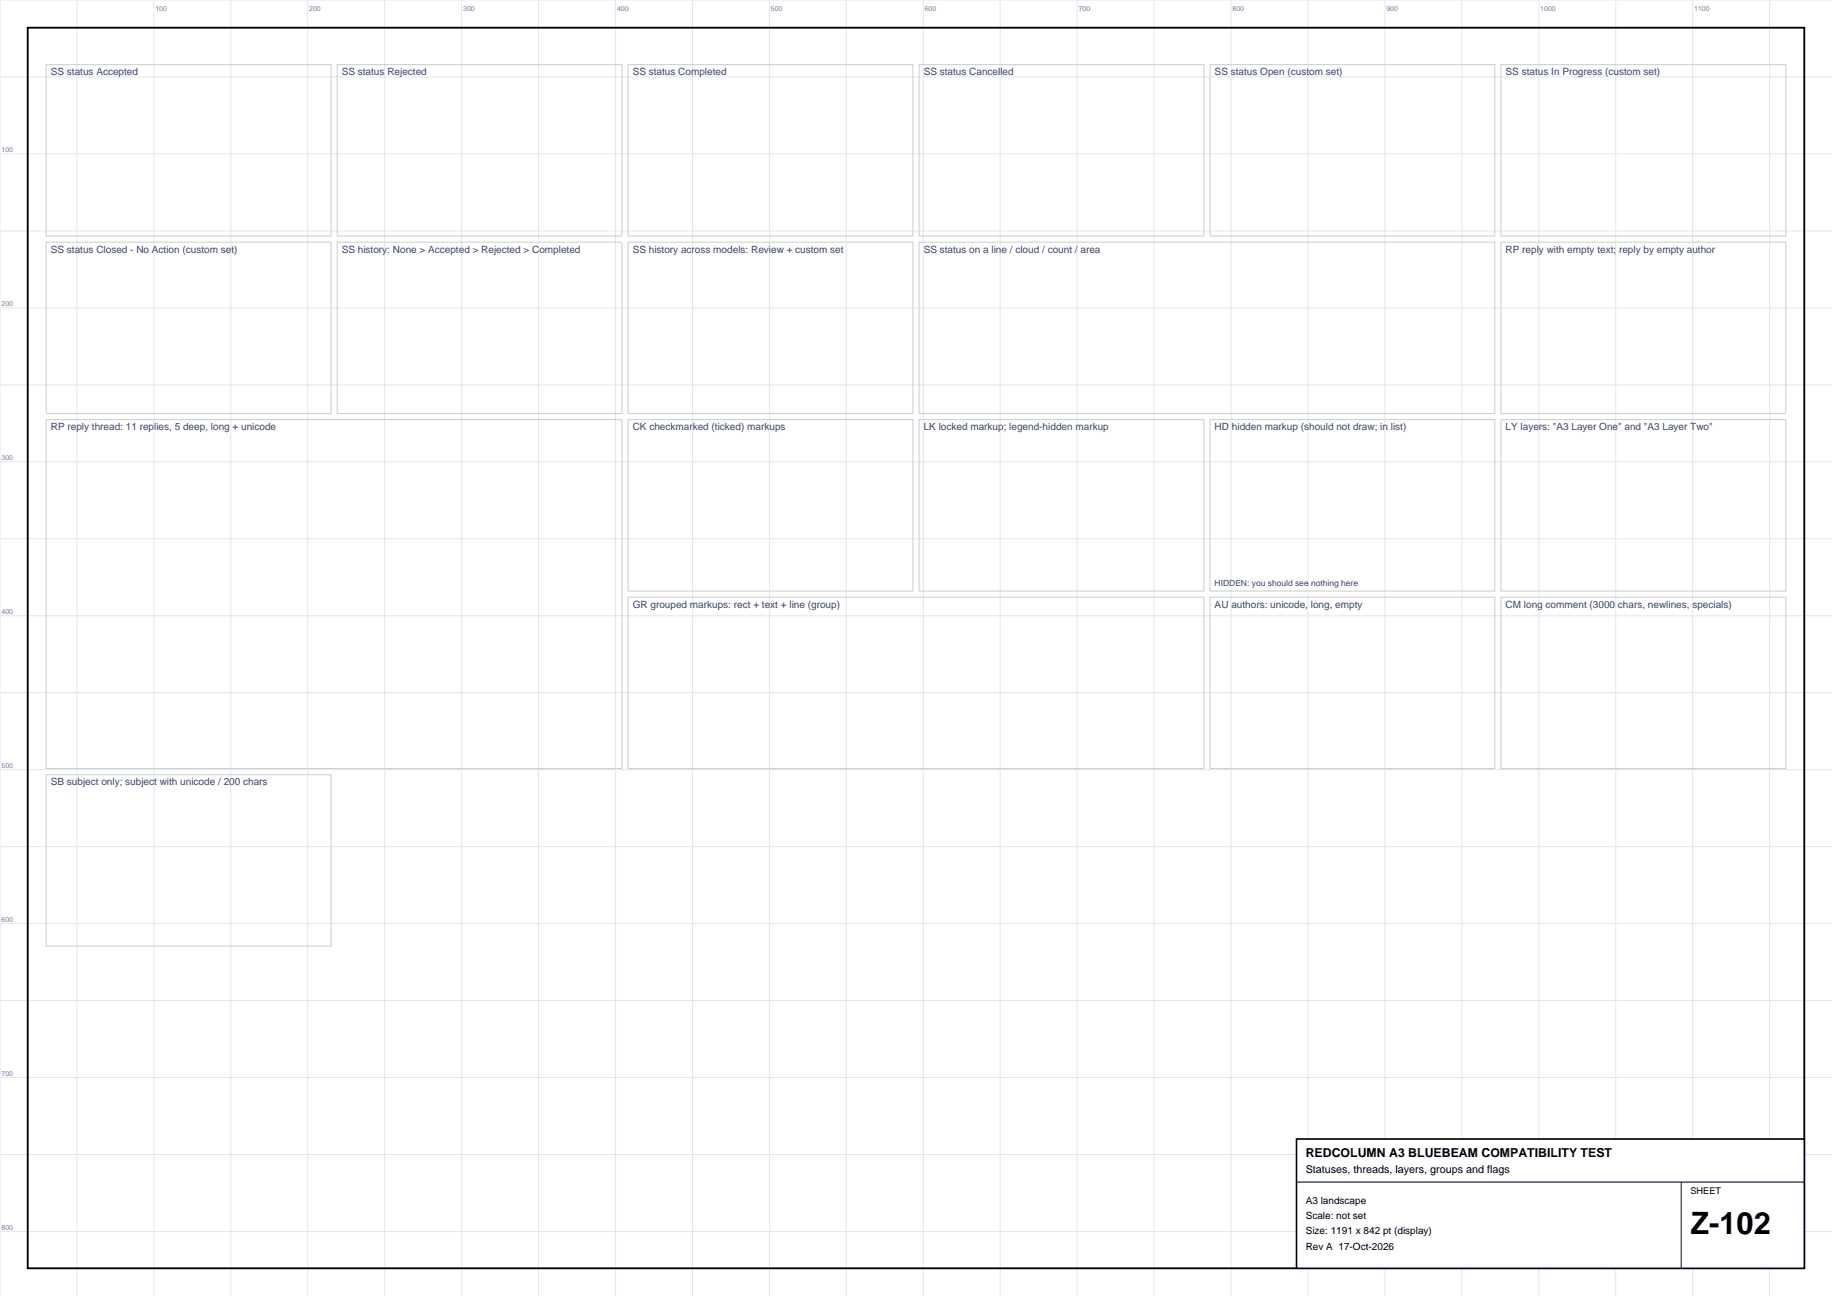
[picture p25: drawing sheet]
<svg xmlns="http://www.w3.org/2000/svg" width="420mm" height="297mm" viewBox="0 0 420 297" stroke-linecap="round" stroke-linejoin="round" font-family="sans-serif">
<defs><g id="words">
<text font-size="7.1" x="387.5" y="282.9">Z-102</text>
<text font-size="2.8" x="299.3" y="265.3">REDCOLUMN A3 BLUEBEAM COMPATIBILITY TEST</text>
<text font-size="2.5" x="299.3" y="268.8">Statuses, threads, layers, groups and flags</text>
<g font-size="2.3" fill="#334073">
<text x="11.6" y="17.3">SS status Accepted</text>
<text x="78.3" y="17.3">SS status Rejected</text>
<text x="145.1" y="17.3">SS status Completed</text>
<text x="211.8" y="17.3">SS status Cancelled</text>
<text x="278.5" y="17.3">SS status Open (custom set)</text>
<text x="345.2" y="17.3">SS status In Progress (custom set)</text>
<text x="11.6" y="58">SS status Closed - No Action (custom set)</text>
<text x="78.3" y="58">SS history: None &gt; Accepted &gt; Rejected &gt; Completed</text>
<text x="145.1" y="58">SS history across models: Review + custom set</text>
<text x="211.8" y="58">SS status on a line / cloud / count / area</text>
<text x="345.2" y="58">RP reply with empty text; reply by empty author</text>
<text x="11.6" y="98.6">RP reply thread: 11 replies, 5 deep, long + unicode</text>
<text x="145.1" y="98.6">CK checkmarked (ticked) markups</text>
<text x="211.8" y="98.6">LK locked markup; legend-hidden markup</text>
<text x="278.5" y="98.6">HD hidden markup (should not draw; in list)</text>
<text x="345.2" y="98.6">LY layers: &quot;A3 Layer One&quot; and &quot;A3 Layer Two&quot;</text>
<text x="145.1" y="139.3">GR grouped markups: rect + text + line (group)</text>
<text x="278.5" y="139.3">AU authors: unicode, long, empty</text>
<text x="345.2" y="139.3">CM long comment (3000 chars, newlines, specials)</text>
<text x="11.6" y="180">SB subject only; subject with unicode / 200 chars</text>
</g>
<g font-size="2.3">
<text x="299.3" y="275.8">A3 landscape</text>
<text x="299.3" y="279.4">Scale: not set</text>
<text x="299.3" y="282.9">Size: 1191 x 842 pt (display)</text>
<text x="299.3" y="286.4">Rev A 17-Oct-2026</text>
</g>
<text font-size="2.1" x="387.5" y="273.7">SHEET</text>
<text font-size="1.9" fill="#334073" x="278.5" y="134.4">HIDDEN: you should see nothing here</text>
<g font-size="1.6" fill="#738099">
<text x="35.6" y="2.5">100</text>
<text x="70.9" y="2.5">200</text>
<text x="106.2" y="2.5">300</text>
<text x="141.5" y="2.5">400</text>
<text x="176.7" y="2.5">500</text>
<text x="212" y="2.5">600</text>
<text x="247.3" y="2.5">700</text>
<text x="282.6" y="2.5">800</text>
<text x="317.9" y="2.5">900</text>
<text x="353.1" y="2.5">1000</text>
<text x="388.4" y="2.5">1100</text>
<text x=".4" y="34.9">100</text>
<text x=".4" y="70.2">200</text>
<text x=".4" y="105.5">300</text>
<text x=".4" y="140.8">400</text>
<text x=".4" y="176">500</text>
<text x=".4" y="211.3">600</text>
<text x=".4" y="246.6">700</text>
<text x=".4" y="281.9">800</text>
</g>
</g></defs>
<g fill="none" stroke="#e0e6f2" stroke-width=".23">
<path d="M0 17.6h420M17.6 0v297M35.3 0v297M52.9 0v297M70.6 0v297M88.2 0v297M105.8 0v297M123.5 0v297M141.1 0v297M158.7 0v297M176.4 0v297M194 0v297"/>
<path d="M211.7 0v297M229.3 0v297M246.9 0v297M264.6 0v297M282.2 0v297M299.9 0v297M317.5 0v297M335.1 0v297M352.8 0v297M370.4 0v297M388.1 0v297M405.7 0v297"/>
<path d="M420 0h-420v297M0 35.3h420M0 52.9h420M0 70.6h420M0 88.2h420M0 105.8h420M0 123.5h420M0 141.1h420M0 158.7h420M0 176.4h420M0 194h420M0 211.7h420"/>
<path d="M0 229.3h420M0 246.9h420M0 264.6h420M0 282.2h420"/>
</g>
<path d="M6.3 6.3h407.3v284.4h-407.3z" fill="none" stroke="#000" stroke-width=".42"/>
<g fill="none" stroke="#ccc" stroke-width=".23">
<path d="M10.6 14.8h65.3v39.3h-65.3zM77.3 14.8h65.3v39.3h-65.3zM144 14.8h65.3v39.3h-65.3zM210.7 14.8h65.3v39.3h-65.3zM277.4 14.8h65.3v39.3h-65.3zM344.1 14.8h65.3v39.3h-65.3zM10.6 55.5h65.3v39.3h-65.3zM77.3 55.5h65.3v39.3h-65.3zM144 55.5h65.3v39.3h-65.3zM210.7 55.5h132v39.3h-132zM344.1 55.5h65.3v39.3h-65.3zM10.6 96.2h132v79.9h-132z"/>
<path d="M144 96.2h65.3v39.2h-65.3zM210.7 96.2h65.3v39.2h-65.3zM277.4 96.2h65.3v39.2h-65.3zM344.1 96.2h65.3v39.2h-65.3zM144 136.9h132v39.2h-132zM277.4 136.9h65.3v39.2h-65.3zM344.1 136.9h65.3v39.2h-65.3zM10.6 177.5h65.3v39.3h-65.3z"/>
</g>
<path d="M297.2 261h116.4v29.7h-116.4z" fill="#fff" stroke="#000" stroke-width=".35"/>
<path d="M297.2 270.9h116.4M385.4 270.9v19.8" fill="none" stroke="#000" stroke-width=".23"/>
<use href="#words"/>
</svg>
